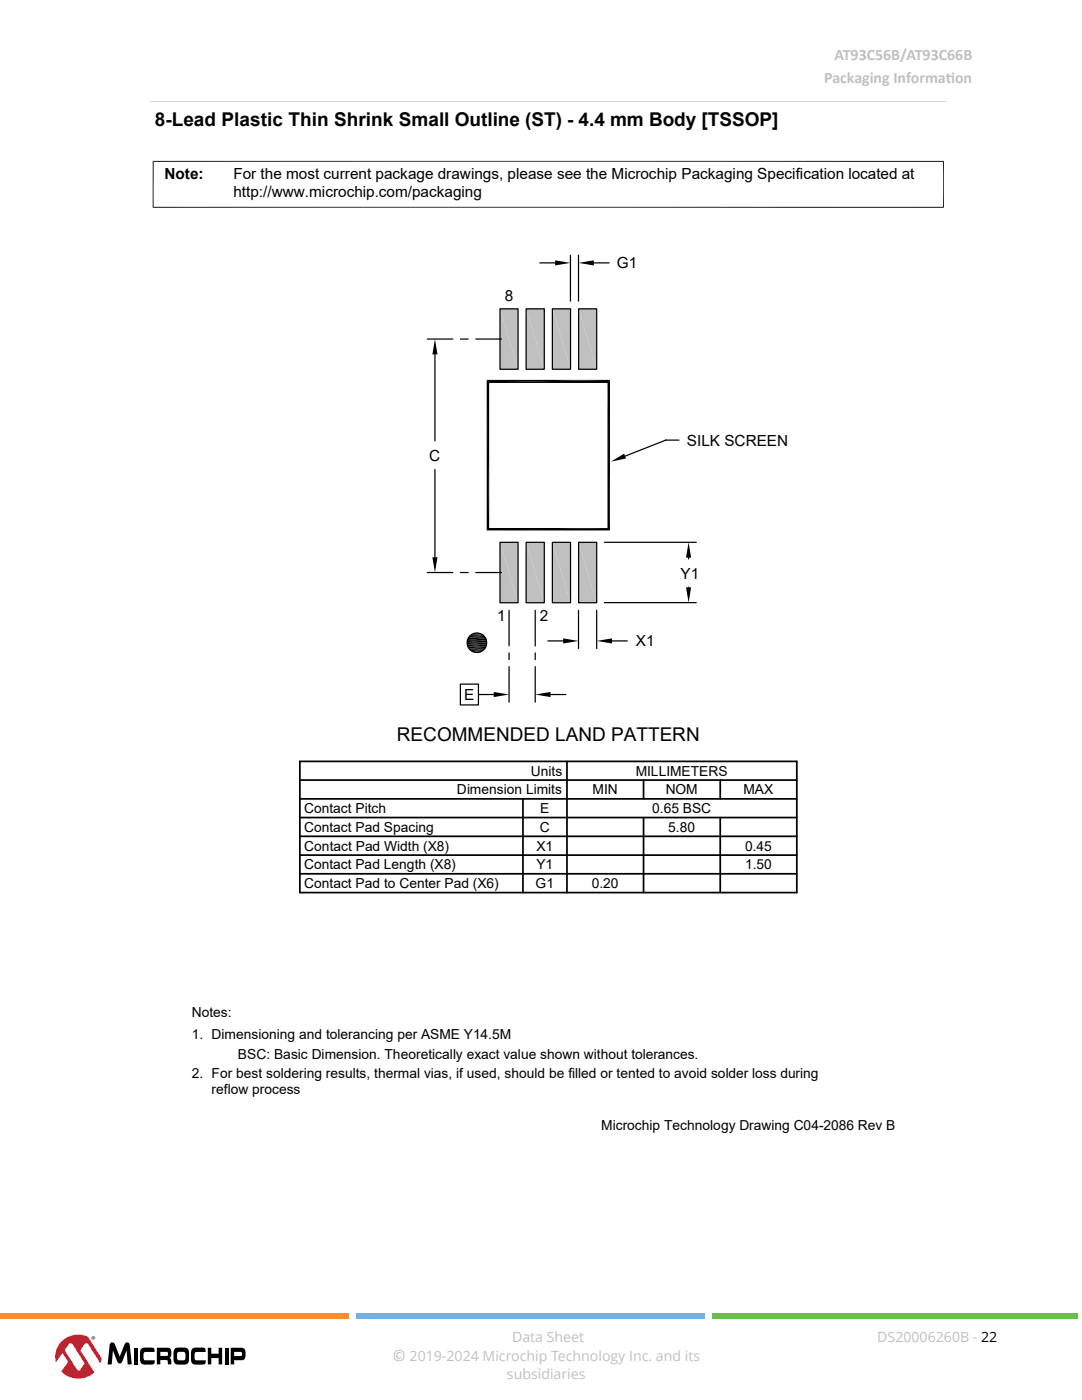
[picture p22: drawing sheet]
<svg xmlns="http://www.w3.org/2000/svg" width="216mm" height="279mm" viewBox="0 0 216 279" stroke-linecap="round" stroke-linejoin="round" font-family="sans-serif">
<defs><g id="words">
<g font-size="3.8">
<text x="30.9" y="25.1">8-Lead Plastic Thin Shrink Small Outline (ST) - 4.4 mm Body [TSSOP]</text>
<text x="79.2" y="148">RECOMMENDED LAND PATTERN</text>
</g>
<g font-size="3.2" fill="#c0c0c0">
<text x="164.5" y="16.6">Packaging Informat</text>
<text x="166.5" y="12">AT93C56B/AT93C66B</text>
<text x="188.7" y="16.6">ion</text>
<text x="78.3" y="271.7">©</text>
</g>
<g font-size="3.1">
<text x="32.8" y="35.8">Note:</text>
<text x="46.6" y="35.8">For the most current package drawings, please see the Microchip Packaging Specification located at</text>
<text x="46.6" y="39.3">http://www.microchip.com/packaging</text>
<text x="123.1" y="53.5">G1</text>
<text x="100.7" y="60.1">8</text>
<text x="137.1" y="89">SILK SCREEN</text>
<text x="85.7" y="91.9">C</text>
<text x="135.8" y="115.5">Y1</text>
<text x="99.2" y="124">1</text>
<text x="107.7" y="124">2</text>
<text x="126.9" y="129">X1</text>
<text x="92.6" y="139.7">E</text>
</g>
<g font-size="2.8">
<text x="105.9" y="154.8">Units</text>
<text x="126.8" y="154.8">MILLIMETERS</text>
<text x="91.2" y="158.6">Dimension Limits</text>
<text x="118.2" y="158.6">MIN</text>
<text x="132.8" y="158.6">NOM</text>
<text x="148.4" y="158.6">MAX</text>
<text x="60.7" y="166">Contact Pad Spacing</text>
<text x="60.7" y="162.3">Contact Pitch</text>
<text x="107.7" y="166">C</text>
<text x="107.8" y="162.3">E</text>
<text x="130.1" y="162.3">0.65 BSC</text>
<text x="133.4" y="166">5.80</text>
<text x="60.7" y="173.5">Contact Pad Length (X8)</text>
<text x="60.7" y="169.8">Contact Pad Width (X8)</text>
<text x="107" y="173.5">Y1</text>
<text x="107" y="169.8">X1</text>
<text x="148.7" y="173.5">1.50</text>
<text x="148.7" y="169.8">0.45</text>
<text x="60.7" y="177.3">Contact Pad to Center Pad (X6)</text>
<text x="106.9" y="177.3">G1</text>
<text x="118.1" y="177.3">0.20</text>
<text x="38.3" y="203">Notes:</text>
<text x="38.3" y="207.4">1. Dimensioning and tolerancing per ASME Y14.5M</text>
<text x="38.3" y="215.2">2. For best soldering results, thermal vias, if used, should be filled or tented to avoid solder loss during</text>
<text x="47.5" y="211.3">BSC: Basic Dimension. Theoretically exact value shown without tolerances.</text>
<text x="42.2" y="218.4">reflow process</text>
<text x="120" y="225.5">Microchip Technology Drawing C04-2086 Rev B</text>
</g>
<g font-size="2.8" fill="#c0c0c0">
<text x="102.2" y="267.7">Data Sheet</text>
<text x="175.1" y="267.7">DS20006260B - 22</text>
<text x="81.7" y="271.7">2019-2024 Microchip Technology Inc. and its</text>
<text x="101.2" y="275.1">subsidiaries</text>
</g>
</g></defs>
<g fill="#c0c0c0">
<path d="M115.5 61.6l3.6 12.1h-3.6z"/>
<path d="M115.5 61.6h3.6v12.1z"/>
<path d="M110.2 61.6l3.6 12.1h-3.6z"/>
<path d="M110.2 61.6h3.6v12.1z"/>
<path d="M105 61.6l3.6 12.1h-3.6z"/>
<path d="M105 61.6h3.6v12.1z"/>
<path d="M99.8 61.6l3.6 12.1h-3.6z"/>
<path d="M99.8 61.6h3.6v12.1z"/>
<path d="M115.5 108.2l3.6 12.1h-3.6z"/>
<path d="M115.5 108.2h3.6v12.1z"/>
<path d="M110.2 108.2l3.6 12.1h-3.6z"/>
<path d="M110.2 108.2h3.6v12.1z"/>
<path d="M105 108.2l3.6 12.1h-3.6z"/>
<path d="M105 108.2h3.6v12.1z"/>
<path d="M99.8 108.2l3.6 12.1h-3.6z"/>
<path d="M99.8 108.2h3.6v12.1z"/>
</g>
<g fill="none" stroke="#000" stroke-width=".24">
<path d="M107.7 52.5h3.1M113.8 50.9v9.2M115.4 50.9v9.2M118.5 52.5h3M85.3 67.7h5.1M86.8 70.7v17.3M91.9 67.7h1.5M94.9 67.7h5.2M97.3 76.3h24.2v29.3h-24.2zM99.8 61.6h3.6v12.1h-3.6zM105 61.6h3.6v12.1h-3.6zM110.2 61.6h3.6v12.1h-3.6z"/>
<path d="M115.5 61.6h3.6v12.1h-3.6zM86.8 93.7v17.5M132.8 87.8h2.7M132.9 87.8l-8.2 3.2M85.3 114.3h5.1M91.9 114.3h1.5M94.9 114.3h5.2M99.8 108.2h3.6v12.1h-3.6zM105 108.2h3.6v12.1h-3.6zM110.2 108.2h3.6v12.1h-3.6zM115.5 108.2h3.6v12.1h-3.6zM120.6 108.2h18.3"/>
<path d="M137.4 111.3v.3M137.4 117.2h.1M91.9 136.5h3.6v4.2h-3.6zM93.8 126.8h2.7M93.8 129.8h2.7M95.5 138.6h3M101.6 121.8v7.1M101.6 130.3v1.4M101.6 133v7.1M106.8 121.8v7.1M106.8 130.3v1.4M106.8 133v7.1"/>
<path d="M109.3 127.9h3.1M109.9 138.6h3M115.4 121.8v7.6M119.1 121.8v7.6M120.6 120.3h18.3M122.1 127.9h3.1"/>
<circle cx="95.2" cy="128.3" r="1.96"/>
</g>
<g fill="#000">
<path d="M110.8 52l3 .5-3 .5zM115.4 52.5l3.1-.5v1zM86.8 67.7l.5 3h-1zM97.1 75.8h24.6l-24.1 .5zM97.6 76.3l24.1-.5-.5 .5zM121.2 76.3l.5 29.6-.5-.5zM121.2 76.3l.5-.5v30.1zM121.9 92.1l2.6-1.6 .4 1zM86.3 111.2h1l-.5 3.1zM97.1 75.8l.5 29.6-.5 .5zM97.1 75.8l.5 .5v29.1zM97.1 105.9l.5-.5h23.6z"/>
<path d="M97.1 105.9l24.1-.5 .5 .5zM136.9 117.2h1l-.5 3.1zM137.4 108.2l.5 3.1h-1zM94.1 129.9l1.8 .2h-1.5zM94.4 126.5h1.5l.3 .1zM94.4 130.1l1.1 .1zM94.4 130.1h1.5l-.4 .1zM94.4 126.5l.4-.1 1.1 .1zM94.8 126.4l1.1 .1zM94.8 130.2h.7zM94.8 126.4h.7zM98.5 138.1l3.1 .5-3.1 .5z"/>
<path d="M106.8 138.6l3.1-.5v1zM112.4 127.4l3 .5-3 .5zM119.1 127.9l3-.5v1z"/>
</g>
<path d="M30.6 32.1v9.4M188.3 32.1v9.4M188.4 32.2h-157.9M30.5 41.4h157.9M94.1 126.6h2.1M94.1 130h2.1" fill="none" stroke="#000" stroke-width=".2"/>
<path d="M93.5 127h3.3" fill="none" stroke="#000" stroke-width=".29"/>
<g fill="none" stroke="#000" stroke-width=".35">
<path d="M93.3 127.4h3.7M59.8 155.7h99.2M59.8 152h99.2v26.1h-99.2zM59.8 159.4h99.2M104.4 159.4v18.7M113.1 152v26.1M128.4 155.7v3.7M143.7 155.7v3.7M59.8 170.7h99.2M59.8 163.2h99.2M59.8 174.4h99.2M59.8 166.9h99.2"/>
<path d="M128.4 163.2v14.9M143.7 163.2v14.9"/>
</g>
<path d="M93.2 128.5h3.9M93.2 127.7h3.9" fill="none" stroke="#000" stroke-width=".37"/>
<path d="M93.2 128.1h3.9M93.2 128.8h3.9" fill="none" stroke="#000" stroke-width=".39"/>
<path d="M93.3 129.2h3.7" fill="none" stroke="#000" stroke-width=".33"/>
<path d="M93.5 129.5h3.3" fill="none" stroke="#000" stroke-width=".31"/>
<g fill="#000">
<path d="M22.1 268a.56 .56 0 0 1 .8 .3l1 2.4 .9-2.4a.53 .53 0 0 1 .5-.4 .53 .53 0 0 1 .5 .3l.5 4.1h-.8l-.2-2.8-.9 2.2a.52 .52 0 0 1-.5 .4 .52 .52 0 0 1-.5-.4l-.9-2.2-.2 2.8h-.8l.4-3.9zM26.7 269h.8v3.3h-.8zM28.3 269.1l1.9-.2 .5 .2 .1 .7-2 .1-.1 .3-.1 .6 .2 .6 2.1 .1-.1 .6a3.1 3.1 0 0 1-2.5 .1 2.15 2.15 0 0 1-.4-2.1l.1-.5zM38.5 269.1l1.9-.2 .5 .2 .1 .7-2 .1-.2 .3v.6l.2 .6 2.1 .1-.1 .6a3.1 3.1 0 0 1-2.5 .1 3.1 3.1 0 0 1 0-3.1zM41.5 269h.7v1.2h1.4v-1.2h.7v3.3h-.7v-1.3h-1.4v1.3h-.7zM44.8 269h.8v3.3h-.8z"/>
<path d="M31.3 269v3.3h.7v-.9l1.4 .1 .1 .8h.7a1.01 1.01 0 0 0-.4-1.3 1.44 1.44 0 0 0 0-2zM32 269.8h1.4l.1 .7-.2 .1h-1.3z"/>
<path d="M35 269.1l1.7-.2a.93 .93 0 0 1 1 1.2 2.15 2.15 0 0 1-.4 2.1l-1.7 .1a.93 .93 0 0 1-1-1.2 2.15 2.15 0 0 1 .4-2zM35.4 270v1.3a1.55 1.55 0 0 0 1.4 .1l.2-.3v-.6a.49 .49 0 0 0-.4-.7h-.8z"/>
<path d="M46 269v3.3h.7v-.8h1.7a1.39 1.39 0 0 0 .6-1.8 .75 .75 0 0 0-.8-.7zM46.7 269.8h1.3a.47 .47 0 0 1 .3 .4 .47 .47 0 0 1-.2 .4h-1.4z"/>
</g>
<path d="M12.1 267.9a4.8 4.8 0 0 1 4.9-1.3l3.2 4.7a4.6 4.6 0 0 1-5.2 3.8 4.6 4.6 0 0 1-3.9-5.1l.2-.8z" fill="#fff"/>
<path d="M12.1 267.9a4.2 4.2 0 0 0-.9 4l1.3-1.9 .9 1.4a.55 .55 0 0 1-.1 .8l-1.1 1.5a4.8 4.8 0 0 0 6.6 .2l-2.8-4.4 .3-.4a1.55 1.55 0 0 1 1-1l.4 .3 2.3 3.7 .3-1-2.8-4.3a4.7 4.7 0 0 0-5.4 1.1zM13.7 268.3l.3-.2 .4 .1 2.4 3.7a1.28 1.28 0 0 1-.6 1.1l-.5 .5-.4-.2-2.4-3.9z" fill="#ed1c2e"/>
<path d="M18.3 267a.36 .36 0 0 1 .7 0 .36 .36 0 0 1-.7 0zM18.3 267a.3 .3 0 0 0 .6 0 .3 .3 0 0 0-.6 0zM18.5 266.8h.3v.4l-.2-.2-.1 .2zM18.6 266.9l.1 .1z" fill="#000"/>
<path d="M0 262h69.6v1.1h-69.6z" fill="#f98d2b"/>
<path d="M71 262h69.6v1.1h-69.6z" fill="#6fb2e3"/>
<path d="M142.1 262h72.9v1.1h-72.9z" fill="#6abf4b"/>
<use href="#words"/>
</svg>
